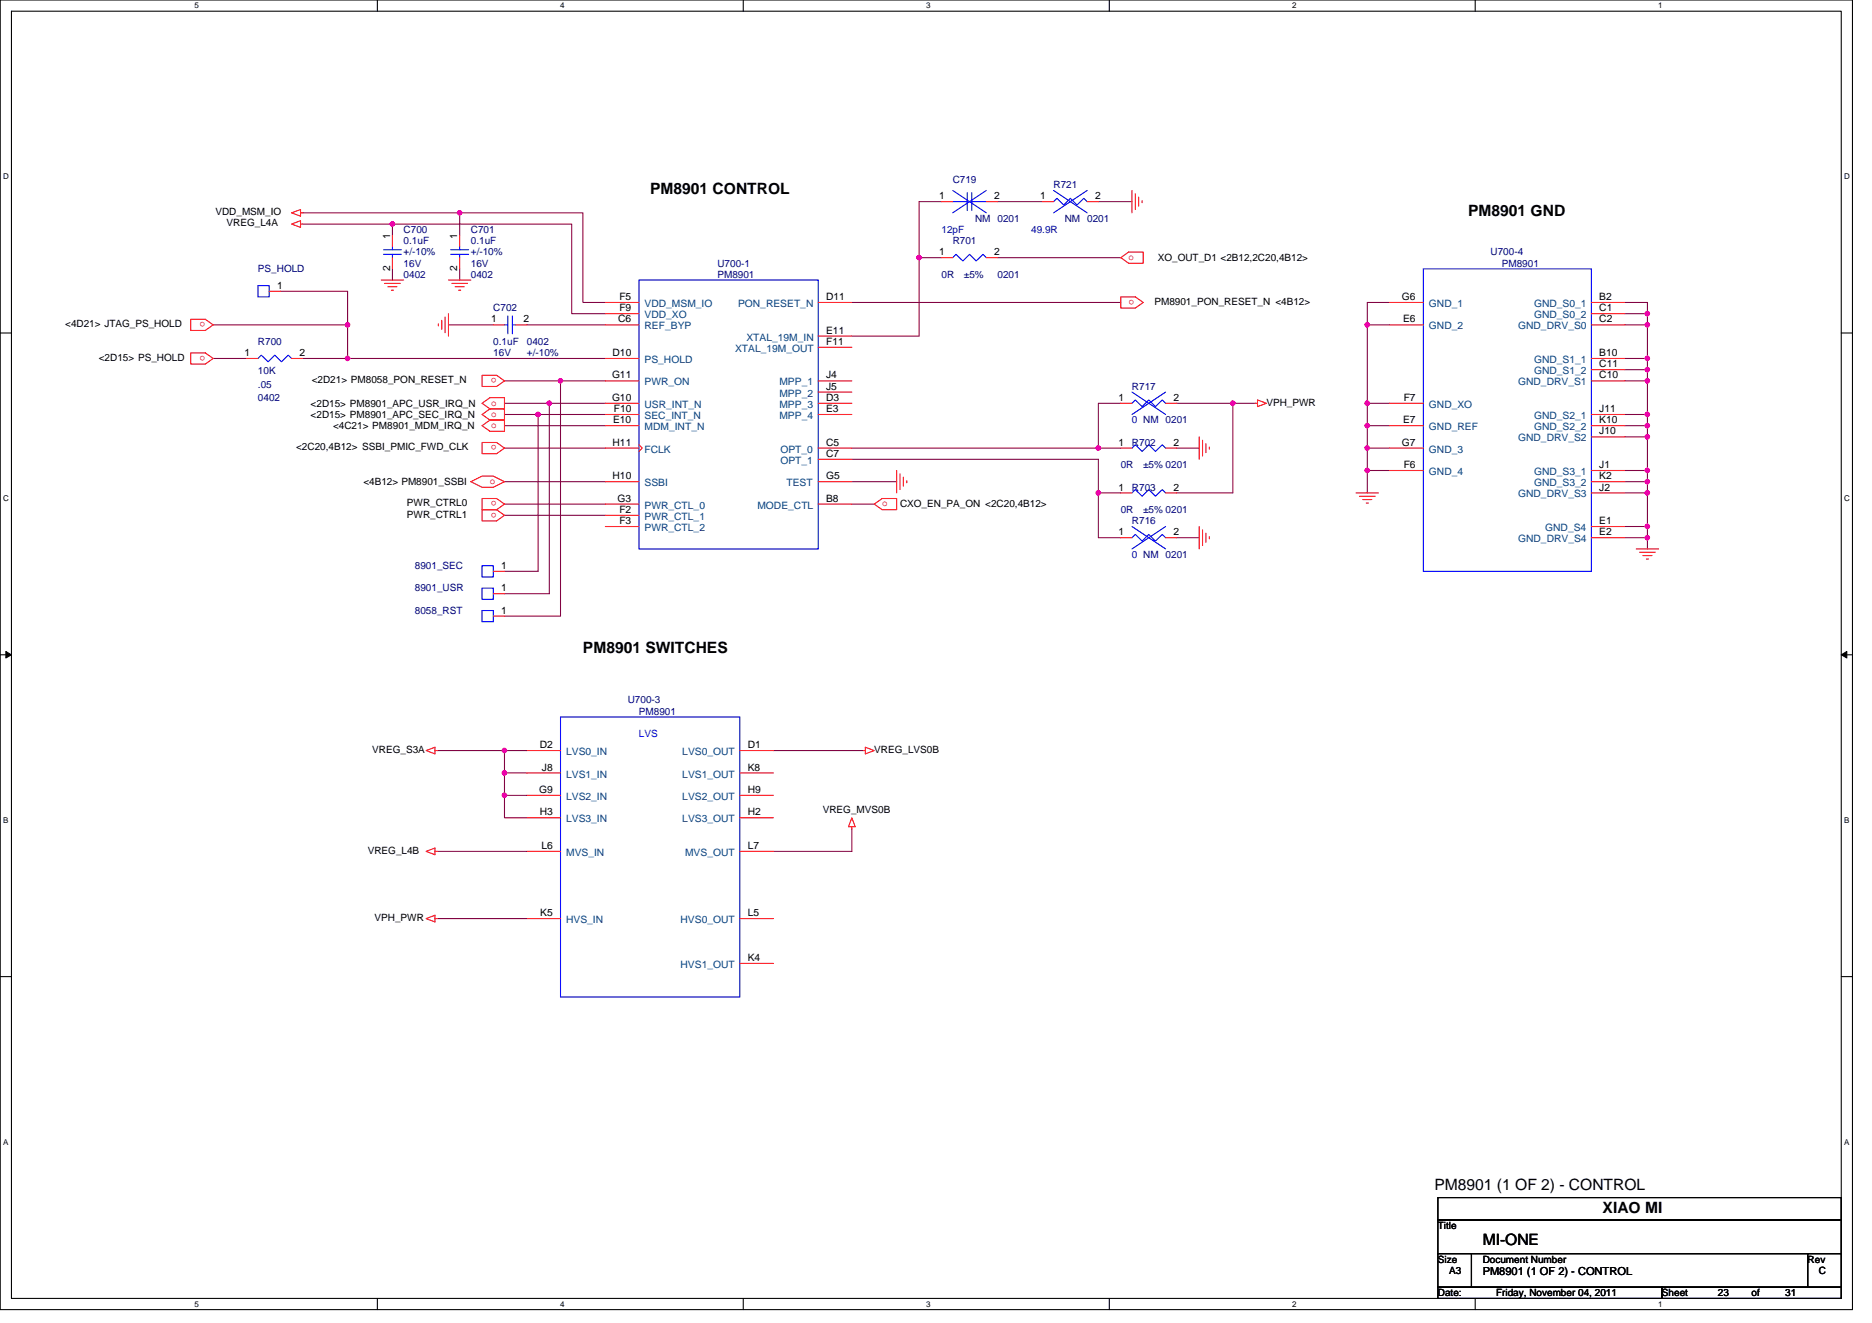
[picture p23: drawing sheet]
<svg xmlns="http://www.w3.org/2000/svg" width="297mm" height="210mm" viewBox="0 0 297 210" stroke-linecap="round" stroke-linejoin="round" font-family="sans-serif">
<defs><g id="words">
<g font-size="2.5">
<text x="103.2" y="30.7">PM8901 CONTROL</text>
<text x="233" y="34.3">PM8901 GND</text>
<text x="92.5" y="103.6">PM8901 SWITCHES</text>
<text x="227.6" y="188.9">PM8901 (1 OF 2) - CONTROL</text>
<text x="235.3" y="197.6">MI-ONE</text>
<text x="254.3" y="192.5">XIAO MI</text>
</g>
<text font-size="1.8" x="235.3" y="202.3">PM8901 (1 OF 2) - CONTROL</text>
<g font-size="1.6" fill="#000080">
<text x="151.2" y="29">C719</text>
<text x="167.2" y="29.9">R721</text>
<text x="154.7" y="35.2">NM 0201</text>
<text x="168.9" y="35.2">NM 0201</text>
<text x="64" y="37">C700</text>
<text x="64" y="38.8">0.1uF</text>
<text x="64" y="40.5">+/-10%</text>
<text x="74.7" y="37">C701</text>
<text x="74.7" y="38.8">0.1uF</text>
<text x="74.7" y="40.5">+/-10%</text>
<text x="151.2" y="38.8">R701</text>
<text x="236.5" y="40.5">U700-4</text>
<text x="40.9" y="43.2">PS_HOLD</text>
<text x="64" y="44.1">0402</text>
<text x="64" y="42.3">16V</text>
<text x="74.7" y="44.1">0402</text>
<text x="74.7" y="42.3">16V</text>
<text x="113.8" y="42.3">U700-1</text>
<text x="113.8" y="44.1">PM8901</text>
<text x="149.4" y="44.1">0R</text>
<text x="152.9" y="44.1">±5%</text>
<text x="158.3" y="44.1">0201</text>
<text x="238.3" y="42.3">PM8901</text>
<text x="78.3" y="49.4">C702</text>
<text x="40.9" y="54.8">R700</text>
<text x="40.9" y="59.4">10K</text>
<text x="78.3" y="54.8">0.1uF</text>
<text x="78.3" y="56.5">16V</text>
<text x="83.6" y="56.5">+/-10%</text>
<text x="83.6" y="54.8">0402</text>
<text x="40.9" y="61.5">.05</text>
<text x="40.9" y="63.6">0402</text>
<text x="179.6" y="61.9">R717</text>
<text x="179.6" y="70.8">R702</text>
<text x="177.8" y="74.3">0R</text>
<text x="179.6" y="77.9">R703</text>
<text x="181.4" y="74.3">±5% 0201</text>
<text x="177.8" y="81.4">0R</text>
<text x="179.6" y="83.2">R716</text>
<text x="181.4" y="81.4">±5% 0201</text>
<text x="65.8" y="93.9">8901_USR</text>
<text x="65.8" y="90.3">8901_SEC</text>
<text x="65.8" y="97.4">8058_RST</text>
<text x="99.6" y="111.7">U700-3</text>
<text x="101.4" y="113.4">PM8901</text>
</g>
<g font-size="1.6">
<text x="34.2" y="34.1">VDD_MSM_IO</text>
<text x="36" y="35.9">VREG_L4A</text>
<text x="149" y="31.6">1</text>
<text x="157.8" y="31.6">2</text>
<text x="165" y="31.6">1</text>
<text x="173.8" y="31.6">2</text>
<text x="61.9" y="37.9" transform="rotate(-90 61.9 37.9)">1</text>
<text x="72.6" y="37.9" transform="rotate(-90 72.6 37.9)">1</text>
<text x="149" y="40.5">1</text>
<text x="157.8" y="40.5">2</text>
<text x="183.7" y="41.4">XO_OUT_D1 &lt;2B12,2C20,4B12&gt;</text>
<text x="44" y="45.8">1</text>
<text x="61.9" y="43.1" transform="rotate(-90 61.9 43.1)">2</text>
<text x="72.6" y="43.1" transform="rotate(-90 72.6 43.1)">2</text>
<text x="98.3" y="47.6">F5</text>
<text x="131.1" y="47.6">D11</text>
<text x="222.5" y="47.6">G6</text>
<text x="253.8" y="47.6">B2</text>
<text x="10.3" y="51.9">&lt;4D21&gt; JTAG_PS_HOLD</text>
<text x="77.9" y="51.2">1</text>
<text x="83.1" y="51.2">2</text>
<text x="98.1" y="51.2">C6</text>
<text x="98.3" y="49.4">F9</text>
<text x="131.1" y="53">E11</text>
<text x="183.2" y="48.4">PM8901_PON_RESET_N &lt;4B12&gt;</text>
<text x="222.6" y="51.2">E6</text>
<text x="253.8" y="49.4">C1</text>
<text x="253.8" y="51.2">C2</text>
<text x="15.7" y="57.3">&lt;2D15&gt; PS_HOLD</text>
<text x="38.8" y="56.5">1</text>
<text x="47.5" y="56.5">2</text>
<text x="97.2" y="56.5">D10</text>
<text x="131.1" y="54.7">F11</text>
<text x="253.8" y="56.5">B10</text>
<text x="253.8" y="58.3">C11</text>
<text x="49.3" y="64.5">&lt;2D15&gt; PM8901_APC_USR_IRQ_N</text>
<text x="49.5" y="60.8">&lt;2D21&gt; PM8058_PON_RESET_N</text>
<text x="97.1" y="60.1">G11</text>
<text x="97.1" y="63.6">G10</text>
<text x="97.4" y="65.4">F10</text>
<text x="131.1" y="60.1">J4</text>
<text x="131.1" y="61.8">J5</text>
<text x="131.1" y="63.6">D3</text>
<text x="131.1" y="65.4">E3</text>
<text x="177.5" y="63.6">1</text>
<text x="186.2" y="63.6">2</text>
<text x="201" y="64.4">VPH_PWR</text>
<text x="222.7" y="63.6">F7</text>
<text x="253.8" y="65.4">J11</text>
<text x="253.8" y="60.1">C10</text>
<text x="47" y="71.5">&lt;2C20,4B12&gt; SSBI_PMIC_FWD_CLK</text>
<text x="49.3" y="66.3">&lt;2D15&gt; PM8901_APC_SEC_IRQ_N</text>
<text x="52.8" y="68.1">&lt;4C21&gt; PM8901_MDM_IRQ_N</text>
<text x="97.2" y="70.7">H11</text>
<text x="97.3" y="67.2">E10</text>
<text x="131.1" y="70.7">C5</text>
<text x="177.5" y="70.7">1</text>
<text x="186.2" y="70.7">2</text>
<text x="222.5" y="70.7">G7</text>
<text x="222.6" y="67.2">E7</text>
<text x="253.8" y="67.2">K10</text>
<text x="253.8" y="69">J10</text>
<text x="57.7" y="77">&lt;4B12&gt; PM8901_SSBI</text>
<text x="97.2" y="76.1">H10</text>
<text x="131.1" y="72.5">C7</text>
<text x="131.1" y="76.1">G5</text>
<text x="177.5" y="77.9">1</text>
<text x="186.2" y="77.9">2</text>
<text x="222.7" y="74.3">F6</text>
<text x="253.8" y="74.3">J1</text>
<text x="253.8" y="76.1">K2</text>
<text x="253.8" y="77.9">J2</text>
<text x="64.6" y="80.4">PWR_CTRL0</text>
<text x="64.6" y="82.1">PWR_CTRL1</text>
<text x="98" y="79.6">G3</text>
<text x="98.3" y="81.4">F2</text>
<text x="98.3" y="83.2">F3</text>
<text x="131.1" y="79.6">B8</text>
<text x="142.8" y="80.5">CXO_EN_PA_ON &lt;2C20,4B12&gt;</text>
<text x="253.8" y="83.2">E1</text>
<text x="177.5" y="85">1</text>
<text x="186.2" y="85">2</text>
<text x="253.8" y="85">E2</text>
<text x="79.5" y="93.9">1</text>
<text x="79.5" y="90.3">1</text>
<text x="79.5" y="97.4">1</text>
<text x="59.1" y="119.5">VREG_S3A</text>
<text x="85.6" y="118.7">D2</text>
<text x="118.6" y="118.7">D1</text>
<text x="138.7" y="119.5">VREG_LVS0B</text>
<text x="85.6" y="125.9">G9</text>
<text x="86" y="122.3">J8</text>
<text x="118.6" y="122.3">K8</text>
<text x="118.6" y="125.9">H9</text>
<text x="85.6" y="129.4">H3</text>
<text x="118.6" y="129.4">H2</text>
<text x="130.6" y="129.1">VREG_MVS0B</text>
<text x="58.4" y="135.5">VREG_L4B</text>
<text x="85.9" y="134.7">L6</text>
<text x="118.6" y="134.7">L7</text>
<text x="59.4" y="146.2">VPH_PWR</text>
<text x="85.7" y="145.4">K5</text>
<text x="118.6" y="145.4">L5</text>
<text x="118.6" y="152.5">K4</text>
<text x="228.2" y="195.1">Title</text>
<text x="228.2" y="200.4">Size</text>
<text x="229.9" y="202.2">A3</text>
<text x="235.3" y="200.4">Document Number</text>
<text x="286.8" y="200.4">Rev</text>
<text x="288.6" y="202.2">C</text>
<text x="228.2" y="205.7">Date:</text>
<text x="237.4" y="205.7">Friday, November 04, 2011</text>
<text x="263.7" y="205.7">Sheet</text>
<text x="272.6" y="205.7">23</text>
<text x="277.9" y="205.7">of</text>
<text x="283.3" y="205.7">31</text>
</g>
<g font-size="1.6" fill="#0000a0">
<text x="149.4" y="37">12pF</text>
<text x="163.6" y="37">49.9R</text>
<text x="179.6" y="67.2">0 NM 0201</text>
<text x="179.6" y="88.5">0 NM 0201</text>
</g>
<g font-size="1.6" fill="#f00">
<text x="179.1" y="41.3">o</text>
<text x="180" y="47.6" transform="rotate(180 180 47.6)">o</text>
<text x="32.6" y="51.1" transform="rotate(180 32.6 51.1)">o</text>
<text x="32.6" y="56.5" transform="rotate(180 32.6 56.5)">o</text>
<text x="77.9" y="64.4">o</text>
<text x="78.8" y="60" transform="rotate(180 78.8 60)">o</text>
<text x="77.9" y="66.1">o</text>
<text x="77.9" y="67.9">o</text>
<text x="78.8" y="70.7" transform="rotate(180 78.8 70.7)">o</text>
<text x="77.7" y="76.8">o</text>
<text x="78.8" y="79.6" transform="rotate(180 78.8 79.6)">o</text>
<text x="78.8" y="81.4" transform="rotate(180 78.8 81.4)">o</text>
<text x="140" y="80.4">o</text>
</g>
<g font-size="1.6" fill="#004080">
<text x="102.3" y="48.7">VDD_MSM_IO</text>
<text x="102.3" y="50.5">VDD_XO</text>
<text x="102.3" y="52.3">REF_BYP</text>
<text x="117.1" y="48.7">PON_RESET_N</text>
<text x="226.7" y="48.7">GND_1</text>
<text x="226.7" y="52.3">GND_2</text>
<text x="240.9" y="52.3">GND_DRV_S0</text>
<text x="243.4" y="48.7">GND_S0_1</text>
<text x="243.4" y="50.5">GND_S0_2</text>
<text x="102.3" y="57.6">PS_HOLD</text>
<text x="116.6" y="55.8">XTAL_19M_OUT</text>
<text x="118.4" y="54.1">XTAL_19M_IN</text>
<text x="243.4" y="57.6">GND_S1_1</text>
<text x="243.4" y="59.4">GND_S1_2</text>
<text x="102.3" y="61.2">PWR_ON</text>
<text x="102.3" y="64.7">USR_INT_N</text>
<text x="123.7" y="61.2">MPP_1</text>
<text x="123.7" y="62.9">MPP_2</text>
<text x="123.7" y="64.7">MPP_3</text>
<text x="226.7" y="64.7">GND_XO</text>
<text x="240.9" y="61.2">GND_DRV_S1</text>
<text x="102.3" y="66.5">SEC_INT_N</text>
<text x="102.3" y="68.3">MDM_INT_N</text>
<text x="102.3" y="71.8">FCLK</text>
<text x="123.7" y="66.5">MPP_4</text>
<text x="123.8" y="71.8">OPT_0</text>
<text x="226.7" y="68.3">GND_REF</text>
<text x="226.7" y="71.8">GND_3</text>
<text x="240.9" y="70.1">GND_DRV_S2</text>
<text x="243.4" y="66.5">GND_S2_1</text>
<text x="243.4" y="68.3">GND_S2_2</text>
<text x="102.3" y="77.2">SSBI</text>
<text x="123.8" y="73.6">OPT_1</text>
<text x="124.8" y="77.2">TEST</text>
<text x="226.7" y="75.4">GND_4</text>
<text x="243.4" y="75.4">GND_S3_1</text>
<text x="243.4" y="77.2">GND_S3_2</text>
<text x="102.3" y="80.7">PWR_CTL_0</text>
<text x="102.3" y="82.5">PWR_CTL_1</text>
<text x="120.2" y="80.7">MODE_CTL</text>
<text x="240.9" y="79">GND_DRV_S3</text>
<text x="102.3" y="84.3">PWR_CTL_2</text>
<text x="240.9" y="86.1">GND_DRV_S4</text>
<text x="245.2" y="84.3">GND_S4</text>
<text x="89.8" y="119.8">LVS0_IN</text>
<text x="108.3" y="119.8">LVS0_OUT</text>
<text x="89.8" y="123.4">LVS1_IN</text>
<text x="108.3" y="123.4">LVS1_OUT</text>
<text x="89.8" y="127">LVS2_IN</text>
<text x="89.8" y="130.5">LVS3_IN</text>
<text x="108.3" y="127">LVS2_OUT</text>
<text x="108.3" y="130.5">LVS3_OUT</text>
<text x="89.8" y="135.8">MVS_IN</text>
<text x="108.7" y="135.8">MVS_OUT</text>
<text x="89.8" y="146.5">HVS_IN</text>
<text x="108" y="146.5">HVS0_OUT</text>
<text x="108" y="153.6">HVS1_OUT</text>
</g>
<text font-size="1.6" fill="#00f" x="101.4" y="117">LVS</text>
<g font-size="1.3">
<text x="30.8" y="1.3">5</text>
<text x="88.9" y="1.3">4</text>
<text x="147" y="1.3">3</text>
<text x="205" y="1.3">2</text>
<text x="263.1" y="1.3">1</text>
<text x=".5" y="28.4">D</text>
<text x="292.6" y="28.4">D</text>
<text x=".5" y="79.5">C</text>
<text x="292.6" y="79.5">C</text>
<text x=".5" y="130.6">B</text>
<text x="292.6" y="130.6">B</text>
<text x=".5" y="181.7">A</text>
<text x="292.6" y="181.7">A</text>
<text x="30.8" y="207.4">5</text>
<text x="88.9" y="207.4">4</text>
<text x="147" y="207.4">3</text>
<text x="205" y="207.4">2</text>
<text x="263.1" y="207.4">1</text>
</g>
</g></defs>
<path d="M0 0h293.9v207.9h-293.9zM1.8 1.8h290.4v204.3h-290.4z" fill="none" stroke="#000" stroke-width=".17"/>
<g fill="#fff">
<path d="M30.8 .2h.7v1.4h-.7z"/>
<path d="M30.8 206.3h.7v1.4h-.7z"/>
</g>
<path d="M59.9 0v1.8M59.9 206.1v1.8" fill="none" stroke="#000" stroke-width=".17"/>
<g fill="#fff">
<path d="M88.9 .2h.7v1.4h-.7z"/>
<path d="M88.9 206.3h.7v1.4h-.7z"/>
</g>
<path d="M117.9 0v1.8M117.9 206.1v1.8" fill="none" stroke="#000" stroke-width=".17"/>
<g fill="#fff">
<path d="M147 .2h.7v1.4h-.7z"/>
<path d="M147 206.3h.7v1.4h-.7z"/>
</g>
<path d="M176 0v1.8M176 206.1v1.8" fill="none" stroke="#000" stroke-width=".17"/>
<g fill="#fff">
<path d="M205 .2h.7v1.4h-.7z"/>
<path d="M205 206.3h.7v1.4h-.7z"/>
</g>
<path d="M234.1 0v1.8M234.1 206.1v1.8" fill="none" stroke="#000" stroke-width=".17"/>
<g fill="#fff">
<path d="M263.1 .2h.7v1.4h-.7z"/>
<path d="M263.1 206.3h.7v1.4h-.7z"/>
<path d="M.5 27.3h.9v1.4h-.9z"/>
<path d="M292.6 27.3h.9v1.4h-.9z"/>
<path d="M.5 78.4h.9v1.4h-.9z"/>
<path d="M292.6 78.4h.9v1.4h-.9z"/>
</g>
<path d="M0 52.9h1.8M292.2 52.9h1.7" fill="none" stroke="#000" stroke-width=".17"/>
<g fill="#fff">
<path d="M.5 129.5h.8v1.4h-.8z"/>
<path d="M292.6 129.5h.9v1.4h-.9z"/>
</g>
<path d="M0 103.9h1.8M292.2 103.9h1.7" fill="none" stroke="#000" stroke-width=".17"/>
<path d="M.9 103.4l.9 .5-.9 .5zM292.2 103.9l.8-.5v1z" fill="#000" stroke="#000" stroke-width=".16"/>
<g fill="#fff">
<path d="M.5 180.5h.8v1.4h-.8z"/>
<path d="M292.6 180.5h.9v1.4h-.9z"/>
</g>
<path d="M0 155h1.8M292.2 155h1.7M228.2 190.1h64v3.5h-64zM228.2 193.6h64v5.4h-64zM228.2 199h5.3v5.3h-5.3zM233.5 199h53.3v5.3h-53.3zM286.8 199h5.4v5.3h-5.4zM228.2 204.3h35.5v1.8h-35.5zM263.7 204.3h28.5v1.8h-28.5z" fill="none" stroke="#000" stroke-width=".17"/>
<g fill="none" stroke="#800040" stroke-width=".17">
<path d="M48 35.6h14.3v1.7M48 33.8h24.9v3.5M62.3 35.6h28.4v14.2h5.4M72.9 33.8h19.6v14.2h3.6M149.4 32h-3.6v8.9h3.6M158.3 32h7.1M174.3 32h5.3M33.8 56.9h5.4M33.8 51.6h21.4M44.5 46.2h10.7v5.4M48 56.9h7.2M55.2 56.9h40.9"/>
<path d="M55.2 51.6v5.3M62.3 42.7v1.7M71.2 51.6h7.1M72.9 42.7v1.7M83.6 51.6h12.5M135.2 48h42.6M145.8 40.9v12.4h-10.6M158.3 40.9h19.5M217 51.6v12.4h3.5M220.5 48h-3.5v3.6h3.5M257.8 48h3.6v1.8M257.8 49.8h3.6"/>
<path d="M257.8 51.6h3.6M257.8 56.9h3.6M257.8 58.7h3.6M261.4 49.8v1.8M261.4 51.6v5.3M261.4 56.9v1.8M261.4 58.7v1.8M80 60.5h8.9M80 67.6h16.1M80 71.1h16.1M80 76.5h16.1M80 64h7.2"/>
<path d="M80 65.8h5.4M85.4 65.8h10.7M85.4 65.8v24.9h-5.4M87.2 64h8.9M87.2 64v30.2h-7.2M88.9 60.5h7.2M88.9 60.5v37.3h-8.9M135.2 76.5h7.1M135.2 72.9h39.1v5.3M135.2 71.1h39.1M174.3 71.1h3.5M174.3 78.2h3.5"/>
<path d="M174.3 78.2v7.1h3.5M177.8 64h-3.5v7.1M186.7 71.1h3.6M186.7 64h8.9M195.6 64v14.2h-8.9M195.6 64h3.6M217 74.7v3.5M217 64v3.6h3.5M217 67.6v3.5h3.5M217 71.1v3.6h3.5M257.8 60.5h3.6M257.8 65.8h3.6"/>
<path d="M257.8 67.6h3.6M257.8 69.3h3.6M257.8 74.7h3.6M257.8 76.5h3.6M257.8 78.2h3.6M261.4 60.5v5.3M261.4 65.8v1.8M261.4 67.6v1.7M261.4 69.3v5.4M261.4 74.7v1.8M261.4 76.5v1.7M261.4 78.2v5.4"/>
<path d="M80 80h16.1M80 81.8h16.1M135.2 80h3.5M186.7 85.3h3.6M257.8 83.6h3.6M257.8 85.3h3.6M261.4 85.3v1.8M261.4 83.6v1.7M69.4 119.1h10.6v3.6M80 119.1h3.6M122.7 119.1h14.2M69.4 135.1h14.2"/>
<path d="M80 122.7h3.6M80 122.7v3.5M80 126.2v3.6h3.6M80 126.2h3.6M135.2 131.6v3.5h-12.5M69.4 145.8h14.2"/>
</g>
<g fill="#f0f" stroke="#f0f" stroke-width=".17">
<circle cx="72.9" cy="33.8" r=".35"/>
<circle cx="62.3" cy="35.5" r=".35"/>
<circle cx="55.1" cy="56.9" r=".35"/>
<circle cx="55.1" cy="51.5" r=".35"/>
<circle cx="174.3" cy="71.1" r=".35"/>
<circle cx="174.3" cy="78.2" r=".35"/>
<circle cx="195.6" cy="64" r=".35"/>
<circle cx="216.9" cy="74.7" r=".35"/>
<circle cx="216.9" cy="51.5" r=".35"/>
<circle cx="216.9" cy="64" r=".35"/>
<circle cx="216.9" cy="67.6" r=".35"/>
<circle cx="216.9" cy="71.1" r=".35"/>
<circle cx="261.4" cy="85.3" r=".35"/>
<circle cx="261.4" cy="49.8" r=".35"/>
<circle cx="261.4" cy="51.5" r=".35"/>
<circle cx="261.4" cy="56.9" r=".35"/>
<circle cx="261.4" cy="58.7" r=".35"/>
<circle cx="261.4" cy="60.4" r=".35"/>
<circle cx="261.4" cy="65.8" r=".35"/>
<circle cx="261.4" cy="67.6" r=".35"/>
<circle cx="261.4" cy="69.3" r=".35"/>
<circle cx="261.4" cy="74.7" r=".35"/>
<circle cx="261.4" cy="76.4" r=".35"/>
<circle cx="261.4" cy="78.2" r=".35"/>
<circle cx="261.4" cy="83.6" r=".35"/>
<circle cx="80" cy="119.1" r=".35"/>
<circle cx="145.8" cy="40.9" r=".35"/>
<circle cx="85.4" cy="65.8" r=".35"/>
<circle cx="87.1" cy="64" r=".35"/>
<circle cx="88.9" cy="60.4" r=".35"/>
<circle cx="80" cy="122.7" r=".35"/>
<circle cx="80" cy="126.2" r=".35"/>
</g>
<g fill="none" stroke="#f00" stroke-width=".17">
<path d="M46.3 33.8l1.4-.5v1zM46.3 35.6l1.4-.6v1.1zM47.7 33.8h.3M47.7 35.6h.3M62.3 37.3v1.8M72.9 37.3v1.8M149.4 32h1.8M156.5 32h1.8M165.4 32h1.8M172.5 32h1.8M179.6 30.2v3.6M180.1 30.8v2.5"/>
<path d="M180.7 31.3v1.4M181.2 31.8v.4M30.3 56h2.3l1.2 .9-1.2 .9h-2.3zM30.3 50.7h2.3l1.2 .9-1.2 .9h-2.3zM39.2 56.9h1.7M42.7 46.2h1.8M46.3 56.9h1.7M60.5 44.4h3.5M61 45h2.5M61.5 45.5h1.5M62.1 46.1h.3M62.3 40.9v1.8"/>
<path d="M69.6 51.4v.3M70.1 50.8v1.5M70.6 50.3v2.5M71.2 44.4h3.5M71.2 49.8v3.5M71.7 45h2.5M72.2 45.5h1.5M72.8 46.1h.3M72.9 40.9v1.8M76.5 59.6h2.3l1.2 .9-1.2 .8h-2.3zM78.3 51.6h1.7M81.8 51.6h1.8"/>
<path d="M96.1 48h5.3M96.1 49.8h5.3M96.1 51.6h5.3M96.1 56.9h5.3M129.8 48h5.4M129.8 53.3h5.4M129.8 55.1h5.4M149.4 40.9h1.8M156.5 40.9h1.8M177.8 47.1h2.3l1.3 .9-1.3 .9h-2.3zM177.8 40.9l1.3-.9h2.3v1.8h-2.3zM220.5 48h5.3"/>
<path d="M220.5 51.6h5.3M252.5 48h5.3M252.5 49.8h5.3M252.5 51.6h5.3M252.5 56.9h5.3M252.5 58.7h5.3M74.7 76.5l1.8-.9h1.8l1.7 .9-1.7 .8h-1.8zM76.5 64l1.2-.9h2.3v1.8h-2.3zM76.5 67.6l1.2-.9h2.3v1.8h-2.3zM76.5 70.2h2.3l1.2 .9-1.2 .9h-2.3zM76.5 79.1h2.3l1.2 .9-1.2 .9h-2.3zM77.7 64.9h2.3v1.8h-2.3"/>
<path d="M77.7 64.9l-1.2 .9 1.2 .9M96.1 60.5h5.3M96.1 64h5.3M96.1 65.8h5.3M96.1 67.6h5.3M96.1 71.1h5.3M96.1 76.5h5.3M101.4 70.6l.5 .5-.5 .5M129.8 60.5h5.4M129.8 62.2h5.4M129.8 64h5.4M129.8 65.8h5.4"/>
<path d="M129.8 71.1h5.4M129.8 72.9h5.4M129.8 76.5h5.4M142.3 74.7v3.5M142.8 75.2v2.5M143.3 75.7v1.5M143.9 76.3v.3M177.8 64h1.8M177.8 71.1h1.8M177.8 78.2h1.8M185 64h1.7M185 71.1h1.7"/>
<path d="M185 78.2h1.7M190.3 69.3v3.6M190.8 69.9v2.5M191.3 70.4v1.4M191.9 71v.3M199.2 64h.3M199.5 63.5l1.5 .5-1.5 .5zM215.2 78.2h3.5M215.7 78.8h2.5M216.2 79.3h1.5M216.8 79.8h.3M220.5 64h5.3"/>
<path d="M220.5 67.6h5.3M220.5 71.1h5.3M220.5 74.7h5.3M252.5 60.5h5.3M252.5 65.8h5.3M252.5 67.6h5.3M252.5 69.3h5.3M252.5 74.7h5.3M252.5 76.5h5.3M252.5 78.2h5.3M76.5 80.9h2.3l1.2 .9-1.2 .9h-2.3zM78.3 97.8h1.7"/>
<path d="M78.3 94.2h1.7M78.3 90.7h1.7M96.1 80h5.3M96.1 81.8h5.3M96.1 83.6h5.3M129.8 80h5.4M138.7 80l1.3-.9h2.3v1.8h-2.3zM177.8 85.3h1.8M185 85.3h1.7M190.3 83.6v3.5M190.8 84.1v2.5M191.3 84.6v1.5"/>
<path d="M191.9 85.2v.3M252.5 83.6h5.3M252.5 85.3h5.3M259.6 87.1h3.6M260.2 87.7h2.5M260.7 88.2h1.4M261.2 88.7h.4M67.6 119.1l1.4-.5v1.1zM69 119.1h.4M83.6 119.1h5.3M117.4 119.1h5.3M136.9 119.1h.4"/>
<path d="M137.3 118.6l1.4 .5-1.4 .6zM67.6 135.1l1.4-.5v1.1zM69 135.1h.4M83.6 122.7h5.3M83.6 126.2h5.3M83.6 129.8h5.3M83.6 135.1h5.3M117.4 122.7h5.3M117.4 126.2h5.3M117.4 129.8h5.3M117.4 135.1h5.3M135.2 129.8l.5 1.4h-1.1z"/>
<path d="M135.2 131.2v.4M67.6 145.8l1.4-.5v1zM69 145.8h.4M83.6 145.8h5.3M117.4 145.8h5.3M117.4 152.9h5.3"/>
</g>
<g fill="none" stroke="#00f" stroke-width=".17">
<path d="M60.9 39.6h2.8M62.3 39.1v.5M71.5 39.6h2.9M72.9 39.1v.5M151.2 32h2.3M151.2 30.2l5.3 3.6M153.5 30.6v2.8M154.2 30.6v2.8M154.2 32h2.3M156.5 30.2l-5.3 3.6M167.2 30.2l5.3 3.6M167.2 32l.5-.5 1.1 1 1-1 1.1 1 1.1-1 .5 .5"/>
<path d="M172.5 30.2l-5.3 3.6M40.9 45.3h1.8v1.8h-1.8zM40.9 56.9l.6-.5 1 1 1.1-1 1.1 1 1-1 .6 .5M60.9 40.4h2.8M62.3 40.4v.5M71.5 40.4h2.9M72.9 40.4v.5M80 51.6h.6M80.6 50.1v2.9M81.3 50.1v2.9M81.3 51.6h.5M101.4 44.5h28.4v42.6h-28.4z"/>
<path d="M151.2 40.9l.5-.5 1.1 1 1-1 1.1 1 1.1-1 .5 .5M225.8 42.7h26.7v48h-26.7zM179.6 62.2l5.4 3.6M179.6 64l.5-.5 1.1 1 1.1-1 1 1 1.1-1 .6 .5M179.6 71.1l.5-.5 1.1 1 1.1-1 1 1 1.1-1 .6 .5M179.6 78.2l.5-.5 1.1 1.1 1.1-1.1 1 1.1 1.1-1.1 .6 .5M185 62.2l-5.4 3.6M76.5 96.9h1.8v1.8h-1.8zM76.5 93.3h1.8v1.8h-1.8zM76.5 89.8h1.8v1.8h-1.8zM179.6 83.6l5.4 3.5M179.6 85.3l.5-.5 1.1 1.1 1.1-1.1 1 1.1 1.1-1.1 .6 .5"/>
<path d="M185 83.6l-5.4 3.5M88.9 113.8h28.5v44.4h-28.5z"/>
</g>
<use href="#words"/>
</svg>
